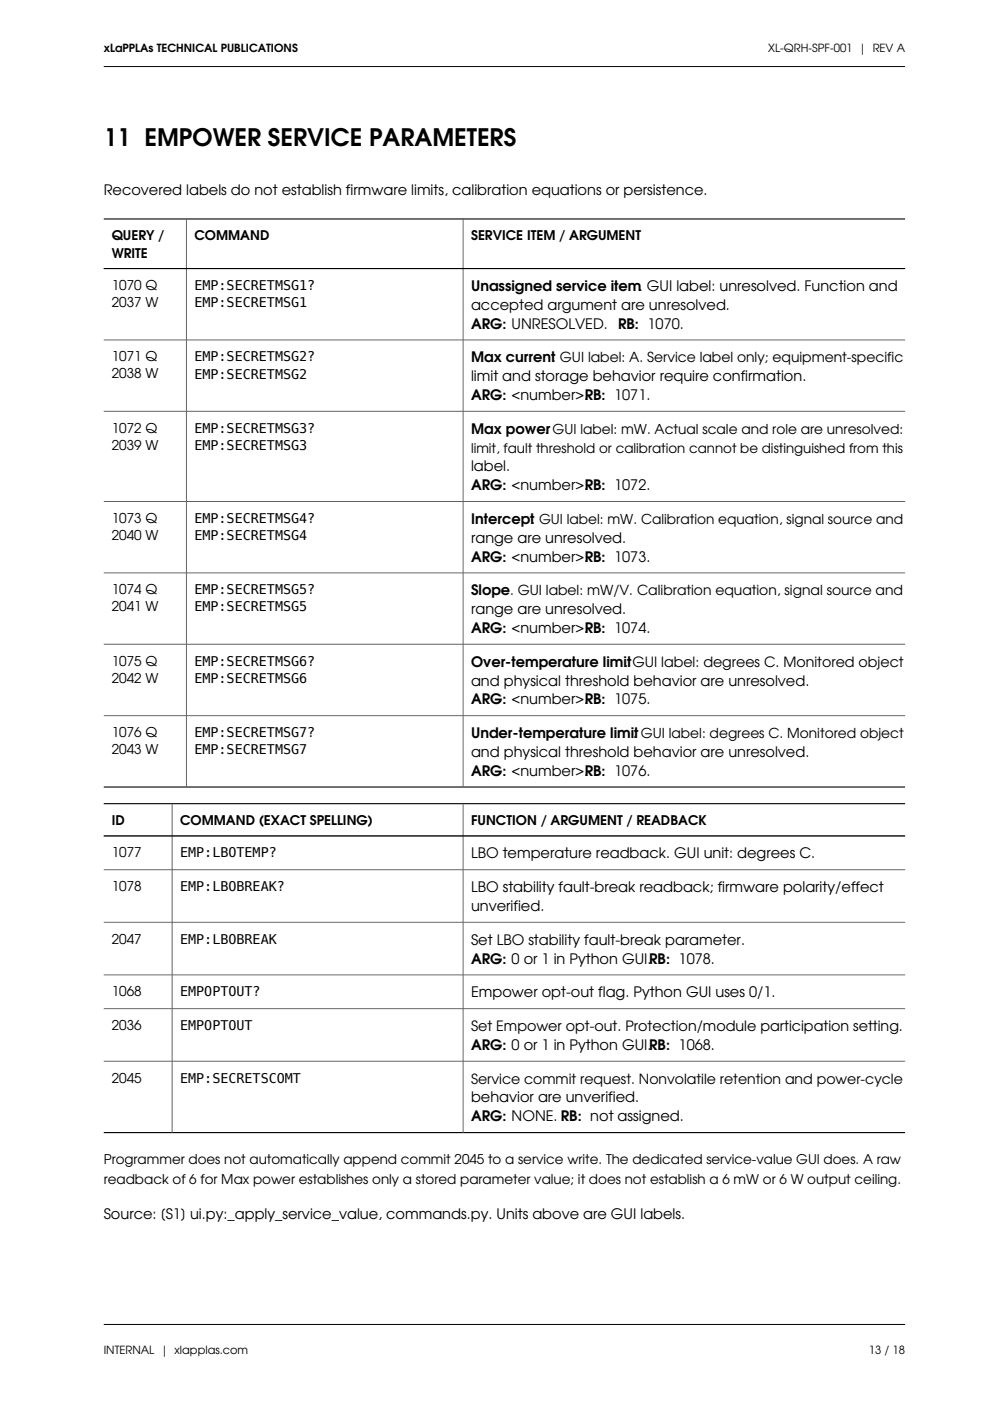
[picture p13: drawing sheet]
<svg xmlns="http://www.w3.org/2000/svg" width="210mm" height="297mm" viewBox="0 0 210 297" stroke-linecap="round" stroke-linejoin="round" font-family="sans-serif">
<defs><g id="words">
<text font-size="5.1" x="22" y="31">11 EMPOWER SERVICE PARAMETERS</text>
<g font-size="3.1">
<text x="22" y="41.3">Recovered labels do not establish firmware limits, calibration equations or persistence.</text>
<text x="99.9" y="61.7">Unassigned service item. GUI label: unresolved. Function and</text>
<text x="99.9" y="65.7">accepted argument are unresolved.</text>
<text x="99.9" y="69.7">ARG: UNRESOLVED.</text>
<text x="131.1" y="69.7">RB: 1070.</text>
<text x="99.9" y="76.8">Max current. GUI label: A. Service label only; equipment-specific</text>
<text x="99.9" y="80.8">limit and storage behavior require confirmation.</text>
<text x="99.9" y="84.8">ARG: &lt;number&gt;.RB: 1071.</text>
<text x="99.9" y="92">Max power. GUI label: mW. Actual scale and role are unresolved:</text>
<text x="99.9" y="99.9">label.</text>
<text x="99.9" y="103.9">ARG: &lt;number&gt;.RB: 1072.</text>
<text x="99.9" y="111.1">Intercept. GUI label: mW. Calibration equation, signal source and</text>
<text x="99.9" y="115.1">range are unresolved.</text>
<text x="99.9" y="119.1">ARG: &lt;number&gt;.RB: 1073.</text>
<text x="99.9" y="126.2">Slope. GUI label: mW/V. Calibration equation, signal source and</text>
<text x="99.9" y="130.2">range are unresolved.</text>
<text x="99.9" y="134.2">ARG: &lt;number&gt;.RB: 1074.</text>
<text x="99.9" y="141.4">Over-temperature limit</text>
<text x="99.9" y="145.3">and physical threshold behavior are unresolved.</text>
<text x="99.9" y="149.3">ARG: &lt;number&gt;.RB: 1075.</text>
<text x="99.9" y="156.5">Under-temperature limit. GUI label: degrees C. Monitored object</text>
<text x="99.9" y="160.5">and physical threshold behavior are unresolved.</text>
<text x="99.9" y="164.5">ARG: &lt;number&gt;.RB: 1076.</text>
<text x="99.9" y="182">LBO temperature readback. GUI unit: degrees C.</text>
<text x="99.9" y="189.2">LBO stability fault-break readback; firmware polarity/effect</text>
<text x="99.9" y="193.1">unverified.</text>
<text x="99.9" y="200.3">Set LBO stability fault-break parameter.</text>
<text x="99.9" y="204.3">ARG: 0 or 1 in Python GUI.RB: 1078.</text>
<text x="99.9" y="211.5">Empower opt-out flag. Python GUI uses 0/1.</text>
<text x="99.9" y="222.6">ARG: 0 or 1 in Python GUI.RB: 1068.</text>
<text x="99.9" y="233.8">behavior are unverified.</text>
<text x="99.9" y="237.7">ARG: NONE. RB: not assigned.</text>
<text x="22" y="258.6">Source: [S1] ui.py:_apply_service_value, commands.py. Units above are GUI labels.</text>
</g>
<g font-size="3">
<text x="132.4" y="141.4">. GUI label: degrees C. Monitored object</text>
<text x="99.9" y="218.6">Set Empower opt-out. Protection/module participation setting.</text>
<text x="99.9" y="229.8">Service commit request. Nonvolatile retention and power-cycle</text>
</g>
<g font-size="2.9">
<text x="23.7" y="61.5">1070 Q</text>
<text x="23.7" y="65.1">2037 W</text>
<text x="23.7" y="76.6">1071 Q</text>
<text x="23.7" y="80.2">2038 W</text>
<text x="23.7" y="91.8">1072 Q</text>
<text x="23.7" y="95.4">2039 W</text>
<text x="23.7" y="110.9">1073 Q</text>
<text x="23.7" y="114.5">2040 W</text>
<text x="23.7" y="126">1074 Q</text>
<text x="23.7" y="129.6">2041 W</text>
<text x="23.7" y="141.1">1075 Q</text>
<text x="23.7" y="144.7">2042 W</text>
<text x="23.7" y="156.3">1076 Q</text>
<text x="23.7" y="159.9">2043 W</text>
<text x="23.7" y="181.8">1077</text>
<text x="23.7" y="188.9">1078</text>
<text x="23.7" y="200.1">2047</text>
<text x="23.7" y="211.2">1068</text>
<text x="23.7" y="218.4">2036</text>
<text x="23.7" y="229.6">2045</text>
<text x="22" y="246.8">Programmer does not automatically append commit 2045 to a service write. The dedicated service-value GUI does. A raw</text>
<text x="22" y="250.9">readback of 6 for Max power establishes only a stored parameter value; it does not establish a 6 mW or 6 W output ceiling.</text>
</g>
<g font-size="2.8">
<text x="23.7" y="50.9">QUERY /</text>
<text x="41.2" y="50.9">COMMAND</text>
<text x="99.9" y="50.9">SERVICE ITEM / ARGUMENT</text>
<text x="23.7" y="54.6">WRITE</text>
<text x="41.2" y="61.5">EMP:SECRETMSG1?</text>
<text x="41.2" y="65.1">EMP:SECRETMSG1</text>
<text x="41.2" y="76.6">EMP:SECRETMSG2?</text>
<text x="41.2" y="80.3">EMP:SECRETMSG2</text>
<text x="41.2" y="91.7">EMP:SECRETMSG3?</text>
<text x="41.2" y="95.4">EMP:SECRETMSG3</text>
<text x="99.9" y="96">limit, fault threshold or calibration cannot be distinguished from this</text>
<text x="41.2" y="110.8">EMP:SECRETMSG4?</text>
<text x="41.2" y="114.5">EMP:SECRETMSG4</text>
<text x="41.2" y="126">EMP:SECRETMSG5?</text>
<text x="41.2" y="129.6">EMP:SECRETMSG5</text>
<text x="41.2" y="141.1">EMP:SECRETMSG6?</text>
<text x="41.2" y="144.8">EMP:SECRETMSG6</text>
<text x="41.2" y="156.2">EMP:SECRETMSG7?</text>
<text x="41.2" y="159.9">EMP:SECRETMSG7</text>
<text x="23.7" y="174.9">ID</text>
<text x="38.2" y="174.9">COMMAND (EXACT SPELLING)</text>
<text x="99.9" y="174.9">FUNCTION / ARGUMENT / READBACK</text>
<text x="38.2" y="181.8">EMP:LBOTEMP?</text>
<text x="38.2" y="188.9">EMP:LBOBREAK?</text>
<text x="38.2" y="200.1">EMP:LBOBREAK</text>
<text x="38.2" y="211.2">EMPOPTOUT?</text>
<text x="38.2" y="218.4">EMPOPTOUT</text>
<text x="38.2" y="229.5">EMP:SECRETSCOMT</text>
</g>
<g font-size="2.4">
<text x="22" y="11.1">xLaPPLAs TECHNICAL PUBLICATIONS</text>
<text x="162.9" y="11.1">XL-QRH-SPF-001 | REV A</text>
<text x="22" y="287.2">INTERNAL | xlapplas.com</text>
<text x="184.2" y="287.2">13 / 18</text>
</g>
</g></defs>
<path d="M22 14.1h169.9M22 280.8h169.9" fill="none" stroke="#000" stroke-width=".21"/>
<path d="M22 46.4h169.9M22 56.9h169.9M22 166.9h169.9M22 170.4h169.9M22 177.2h169.9M22 240.1h169.9" fill="none" stroke="#000" stroke-width=".24"/>
<g fill="none" stroke="#666" stroke-width=".21">
<path d="M22 56.9h169.9M39.5 46.4v120.5M98.2 46.4v120.5M22 72.1h169.9M22 87.2h169.9M22 106.3h169.9M22 121.5h169.9M22 136.6h169.9M22 151.7h169.9M22 177.2h169.9M36.5 170.4v69.7M98.2 170.4v69.7"/>
<path d="M22 184.4h169.9M22 195.5h169.9M22 206.7h169.9M22 213.9h169.9M22 225h169.9"/>
</g>
<use href="#words"/>
</svg>
